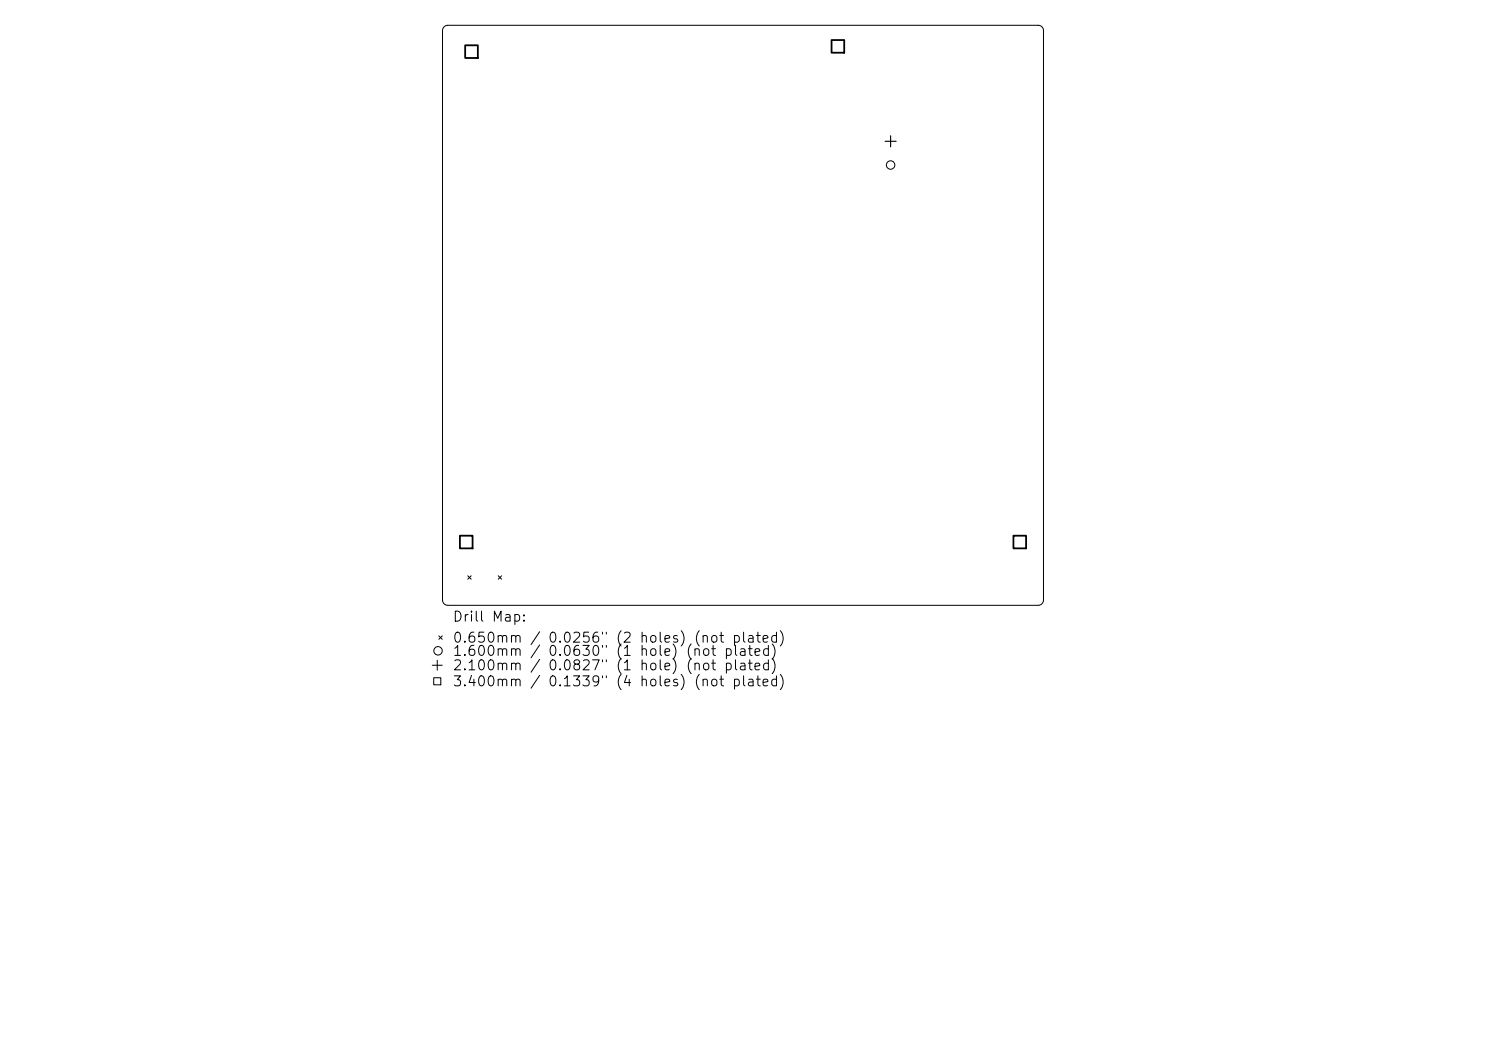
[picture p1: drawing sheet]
<svg xmlns="http://www.w3.org/2000/svg" width="297mm" height="210mm" viewBox="0 0 297 210" stroke-linecap="round" stroke-linejoin="round" font-family="sans-serif">
<defs><g id="words">
<g font-size="2">
<text x="90.3" y="124.7">Drill Map:</text>
<text x="90.3" y="128.9">0.650mm / 0.0256&quot; (2 holes) (not plated)</text>
<text x="90.3" y="131.6">1.600mm / 0.0630&quot; (1 hole) (not plated)</text>
<text x="90.3" y="134.4">2.100mm / 0.0827&quot; (1 hole) (not plated)</text>
<text x="90.3" y="137.6">3.400mm / 0.1339&quot; (4 holes) (not plated)</text>
</g>
</g></defs>
<g fill="none" stroke="#000" stroke-width=".2">
<path d="M88.8 5.4l.7-.3h118a1.05 1.05 0 0 1 1.1 1v113.8a1.05 1.05 0 0 1-1.1 1.1h-118a1.05 1.05 0 0 1-1.1-1.1v-113.8zM93.5 115.1l.7 .6M94.2 115.1l-.7 .6M99.6 115.1l.7 .6M100.3 115.1l-.7 .6M86.4 132.9h2M86.7 135.4h1.4v1.4h-1.4zM87.4 131.9v2M87.7 127.1l.7 .6M88.4 127.1l-.7 .6"/>
<circle cx="178" cy="33" r=".84"/>
<circle cx="87.5" cy="130" r=".84"/>
</g>
<path d="M176.9 28.2h2.2M178 27.1v2.2" fill="none" stroke="#000" stroke-width=".22"/>
<path d="M93 9.1h2.5v2.5h-2.5zM166.2 8h2.5v2.5h-2.5zM91.9 107h2.6v2.6h-2.6zM202.5 107h2.6v2.6h-2.6z" fill="none" stroke="#000" stroke-width=".36"/>
<use href="#words"/>
</svg>
